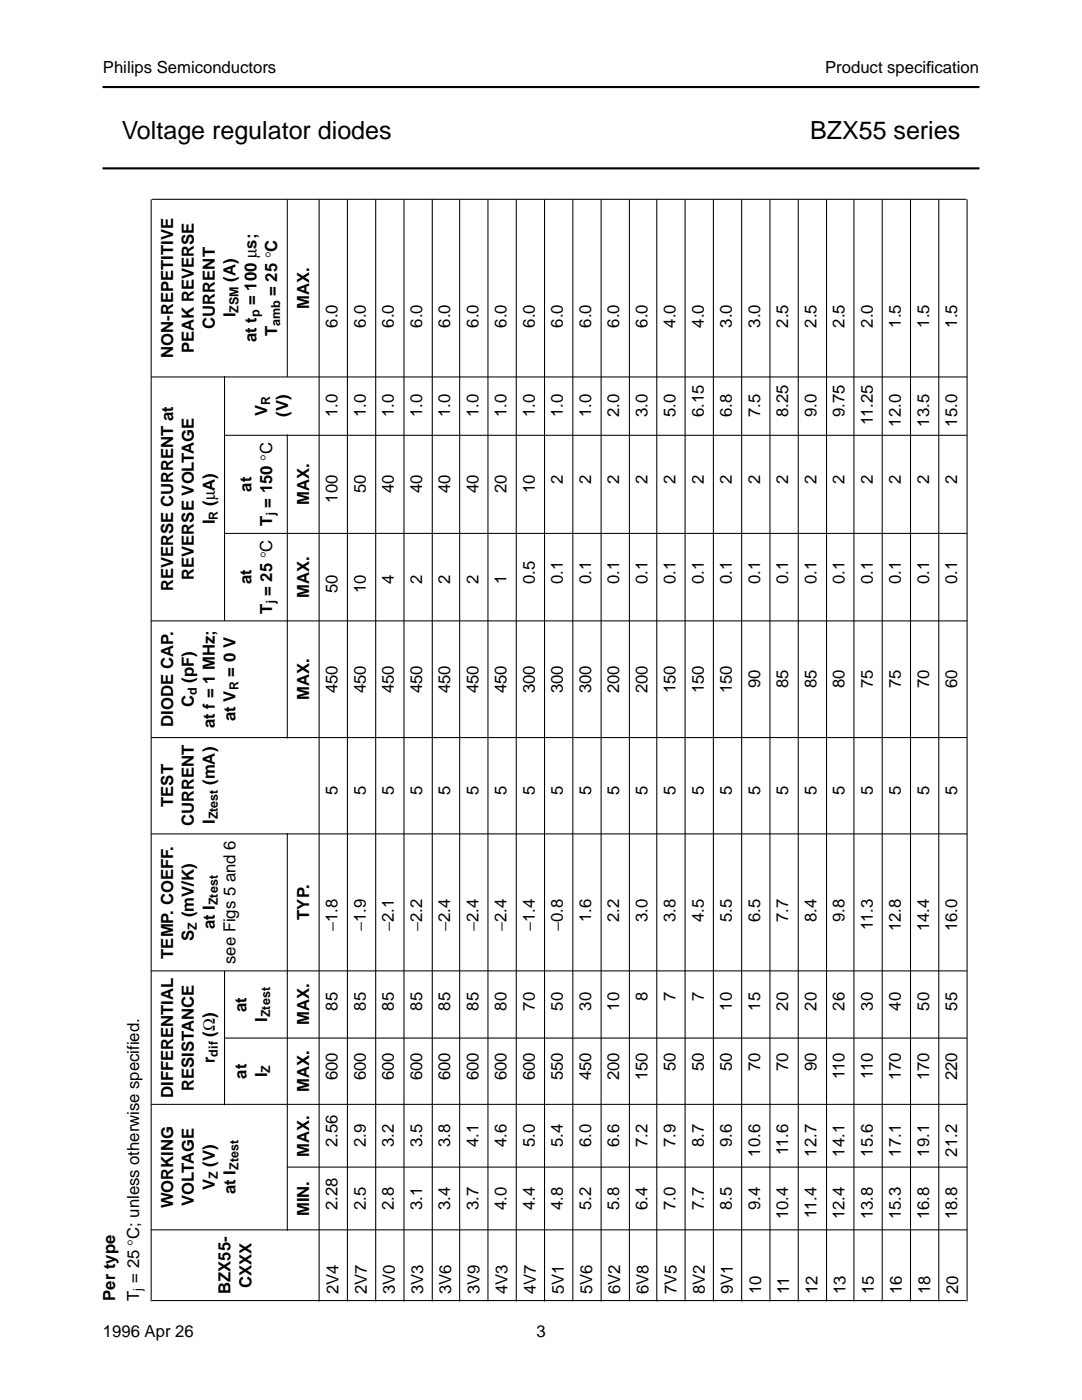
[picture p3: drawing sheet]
<svg xmlns="http://www.w3.org/2000/svg" width="216mm" height="279mm" viewBox="0 0 216 279" stroke-linecap="round" stroke-linejoin="round" font-family="sans-serif">
<defs><g id="words">
<g font-size="5">
<text x="24.3" y="27.8">Voltage regulator diodes</text>
<text x="161.6" y="27.8">BZX55 series</text>
</g>
<g font-size="3.3">
<text x="20.5" y="14.5">Philips Semiconductors</text>
<text x="164.6" y="14.5">Product specif</text>
<text x="184.8" y="14.5">ication</text>
<text x="47" y="56.2" transform="rotate(-90 47 56.2)">(A)</text>
<text x="55.3" y="59.1" transform="rotate(-90 55.3 59.1)">= 25 °C</text>
<text x="42.8" y="65.6" transform="rotate(-90 42.8 65.6)">CURRENT</text>
<text x="47" y="63.4" transform="rotate(-90 47 63.4)">I</text>
<text x="51.2" y="60.9" transform="rotate(-90 51.2 60.9)">= 100 µs;</text>
<text x="61.7" y="61.6" transform="rotate(-90 61.7 61.6)">MAX.</text>
<text x="67.4" y="65.4" transform="rotate(-90 67.4 65.4)">6.0</text>
<text x="73" y="65.4" transform="rotate(-90 73 65.4)">6.0</text>
<text x="78.6" y="65.4" transform="rotate(-90 78.6 65.4)">6.0</text>
<text x="84.2" y="65.4" transform="rotate(-90 84.2 65.4)">6.0</text>
<text x="89.8" y="65.4" transform="rotate(-90 89.8 65.4)">6.0</text>
<text x="95.5" y="65.4" transform="rotate(-90 95.5 65.4)">6.0</text>
<text x="101.1" y="65.4" transform="rotate(-90 101.1 65.4)">6.0</text>
<text x="106.7" y="65.4" transform="rotate(-90 106.7 65.4)">6.0</text>
<text x="112.3" y="65.4" transform="rotate(-90 112.3 65.4)">6.0</text>
<text x="117.9" y="65.4" transform="rotate(-90 117.9 65.4)">6.0</text>
<text x="123.6" y="65.4" transform="rotate(-90 123.6 65.4)">6.0</text>
<text x="129.2" y="65.4" transform="rotate(-90 129.2 65.4)">6.0</text>
<text x="134.8" y="65.4" transform="rotate(-90 134.8 65.4)">4.0</text>
<text x="140.4" y="65.4" transform="rotate(-90 140.4 65.4)">4.0</text>
<text x="146" y="65.4" transform="rotate(-90 146 65.4)">3.0</text>
<text x="151.7" y="65.4" transform="rotate(-90 151.7 65.4)">3.0</text>
<text x="157.3" y="65.4" transform="rotate(-90 157.3 65.4)">2.5</text>
<text x="162.9" y="65.4" transform="rotate(-90 162.9 65.4)">2.5</text>
<text x="168.5" y="65.4" transform="rotate(-90 168.5 65.4)">2.5</text>
<text x="174.1" y="65.4" transform="rotate(-90 174.1 65.4)">2.0</text>
<text x="179.8" y="65.4" transform="rotate(-90 179.8 65.4)">1.5</text>
<text x="185.4" y="65.4" transform="rotate(-90 185.4 65.4)">1.5</text>
<text x="191" y="65.4" transform="rotate(-90 191 65.4)">1.5</text>
<text x="34.5" y="71.5" transform="rotate(-90 34.5 71.5)">NON-REPETITIVE</text>
<text x="38.7" y="70.5" transform="rotate(-90 38.7 70.5)">PEAK REVERSE</text>
<text x="51.2" y="68.3" transform="rotate(-90 51.2 68.3)">at t</text>
<text x="55.3" y="67.1" transform="rotate(-90 55.3 67.1)">T</text>
<text x="53.3" y="83" transform="rotate(-90 53.3 83)">V</text>
<text x="57.5" y="83.2" transform="rotate(-90 57.5 83.2)">(V)</text>
<text x="67.4" y="83.3" transform="rotate(-90 67.4 83.3)">1.0</text>
<text x="73" y="83.3" transform="rotate(-90 73 83.3)">1.0</text>
<text x="78.6" y="83.3" transform="rotate(-90 78.6 83.3)">1.0</text>
<text x="84.2" y="83.3" transform="rotate(-90 84.2 83.3)">1.0</text>
<text x="89.8" y="83.3" transform="rotate(-90 89.8 83.3)">1.0</text>
<text x="95.5" y="83.3" transform="rotate(-90 95.5 83.3)">1.0</text>
<text x="101.1" y="83.3" transform="rotate(-90 101.1 83.3)">1.0</text>
<text x="106.7" y="83.3" transform="rotate(-90 106.7 83.3)">1.0</text>
<text x="112.3" y="83.3" transform="rotate(-90 112.3 83.3)">1.0</text>
<text x="117.9" y="83.3" transform="rotate(-90 117.9 83.3)">1.0</text>
<text x="123.6" y="83.3" transform="rotate(-90 123.6 83.3)">2.0</text>
<text x="129.2" y="83.3" transform="rotate(-90 129.2 83.3)">3.0</text>
<text x="134.8" y="83.3" transform="rotate(-90 134.8 83.3)">5.0</text>
<text x="140.4" y="83.3" transform="rotate(-90 140.4 83.3)">6.15</text>
<text x="146" y="83.3" transform="rotate(-90 146 83.3)">6.8</text>
<text x="151.7" y="83.3" transform="rotate(-90 151.7 83.3)">7.5</text>
<text x="157.3" y="83.3" transform="rotate(-90 157.3 83.3)">8.25</text>
<text x="162.9" y="83.3" transform="rotate(-90 162.9 83.3)">9.0</text>
<text x="168.5" y="83.3" transform="rotate(-90 168.5 83.3)">9.75</text>
<text x="174.1" y="84.9" transform="rotate(-90 174.1 84.9)">11.25</text>
<text x="179.8" y="85.1" transform="rotate(-90 179.8 85.1)">12.0</text>
<text x="185.4" y="85.1" transform="rotate(-90 185.4 85.1)">13.5</text>
<text x="191" y="85.1" transform="rotate(-90 191 85.1)">15.0</text>
<text x="42.8" y="101" transform="rotate(-90 42.8 101)">(µA)</text>
<text x="50.2" y="98.1" transform="rotate(-90 50.2 98.1)">at</text>
<text x="61.7" y="100.8" transform="rotate(-90 61.7 100.8)">MAX.</text>
<text x="67.4" y="100.3" transform="rotate(-90 67.4 100.3)">100</text>
<text x="73" y="98.4" transform="rotate(-90 73 98.4)">50</text>
<text x="78.6" y="98.4" transform="rotate(-90 78.6 98.4)">40</text>
<text x="84.2" y="98.4" transform="rotate(-90 84.2 98.4)">40</text>
<text x="89.8" y="98.4" transform="rotate(-90 89.8 98.4)">40</text>
<text x="95.5" y="98.4" transform="rotate(-90 95.5 98.4)">40</text>
<text x="101.1" y="98.4" transform="rotate(-90 101.1 98.4)">20</text>
<text x="106.7" y="98.4" transform="rotate(-90 106.7 98.4)">10</text>
<text x="112.3" y="96.6" transform="rotate(-90 112.3 96.6)">2</text>
<text x="117.9" y="96.6" transform="rotate(-90 117.9 96.6)">2</text>
<text x="123.6" y="96.6" transform="rotate(-90 123.6 96.6)">2</text>
<text x="129.2" y="96.6" transform="rotate(-90 129.2 96.6)">2</text>
<text x="134.8" y="96.6" transform="rotate(-90 134.8 96.6)">2</text>
<text x="140.4" y="96.6" transform="rotate(-90 140.4 96.6)">2</text>
<text x="146" y="96.6" transform="rotate(-90 146 96.6)">2</text>
<text x="151.7" y="96.6" transform="rotate(-90 151.7 96.6)">2</text>
<text x="157.3" y="96.6" transform="rotate(-90 157.3 96.6)">2</text>
<text x="162.9" y="96.6" transform="rotate(-90 162.9 96.6)">2</text>
<text x="168.5" y="96.6" transform="rotate(-90 168.5 96.6)">2</text>
<text x="174.1" y="96.6" transform="rotate(-90 174.1 96.6)">2</text>
<text x="179.8" y="96.6" transform="rotate(-90 179.8 96.6)">2</text>
<text x="185.4" y="96.6" transform="rotate(-90 185.4 96.6)">2</text>
<text x="191" y="96.6" transform="rotate(-90 191 96.6)">2</text>
<text x="42.8" y="104.6" transform="rotate(-90 42.8 104.6)">I</text>
<text x="54.3" y="105" transform="rotate(-90 54.3 105)">T = 150 °C</text>
<text x="34.5" y="118" transform="rotate(-90 34.5 118)">REVERSE CURRENT at</text>
<text x="38.7" y="115.8" transform="rotate(-90 38.7 115.8)">REVERSE VOLTAGE</text>
<text x="50.2" y="116.6" transform="rotate(-90 50.2 116.6)">at</text>
<text x="61.7" y="119.3" transform="rotate(-90 61.7 119.3)">MAX.</text>
<text x="67.4" y="118.4" transform="rotate(-90 67.4 118.4)">50</text>
<text x="73" y="118.4" transform="rotate(-90 73 118.4)">10</text>
<text x="78.6" y="116.6" transform="rotate(-90 78.6 116.6)">4</text>
<text x="84.2" y="116.6" transform="rotate(-90 84.2 116.6)">2</text>
<text x="89.8" y="116.6" transform="rotate(-90 89.8 116.6)">2</text>
<text x="95.5" y="116.6" transform="rotate(-90 95.5 116.6)">2</text>
<text x="101.1" y="116.6" transform="rotate(-90 101.1 116.6)">1</text>
<text x="106.7" y="116.6" transform="rotate(-90 106.7 116.6)">0.5</text>
<text x="112.3" y="116.6" transform="rotate(-90 112.3 116.6)">0.1</text>
<text x="117.9" y="116.6" transform="rotate(-90 117.9 116.6)">0.1</text>
<text x="123.6" y="116.6" transform="rotate(-90 123.6 116.6)">0.1</text>
<text x="129.2" y="116.6" transform="rotate(-90 129.2 116.6)">0.1</text>
<text x="134.8" y="116.6" transform="rotate(-90 134.8 116.6)">0.1</text>
<text x="140.4" y="116.6" transform="rotate(-90 140.4 116.6)">0.1</text>
<text x="146" y="116.6" transform="rotate(-90 146 116.6)">0.1</text>
<text x="151.7" y="116.6" transform="rotate(-90 151.7 116.6)">0.1</text>
<text x="157.3" y="116.6" transform="rotate(-90 157.3 116.6)">0.1</text>
<text x="162.9" y="116.6" transform="rotate(-90 162.9 116.6)">0.1</text>
<text x="168.5" y="116.6" transform="rotate(-90 168.5 116.6)">0.1</text>
<text x="174.1" y="116.6" transform="rotate(-90 174.1 116.6)">0.1</text>
<text x="179.8" y="116.6" transform="rotate(-90 179.8 116.6)">0.1</text>
<text x="185.4" y="116.6" transform="rotate(-90 185.4 116.6)">0.1</text>
<text x="191" y="116.6" transform="rotate(-90 191 116.6)">0.1</text>
<text x="54.3" y="122.6" transform="rotate(-90 54.3 122.6)">T = 25 °C</text>
<text x="38.7" y="136.3" transform="rotate(-90 38.7 136.3)">(pF)</text>
<text x="47" y="135.1" transform="rotate(-90 47 135.1)">= 0 V</text>
<text x="151.7" y="137.4" transform="rotate(-90 151.7 137.4)">90</text>
<text x="157.3" y="137.4" transform="rotate(-90 157.3 137.4)">85</text>
<text x="162.9" y="137.4" transform="rotate(-90 162.9 137.4)">85</text>
<text x="168.5" y="137.4" transform="rotate(-90 168.5 137.4)">80</text>
<text x="174.1" y="137.4" transform="rotate(-90 174.1 137.4)">75</text>
<text x="179.8" y="137.4" transform="rotate(-90 179.8 137.4)">75</text>
<text x="185.4" y="137.4" transform="rotate(-90 185.4 137.4)">70</text>
<text x="191" y="137.4" transform="rotate(-90 191 137.4)">60</text>
<text x="38.7" y="141.1" transform="rotate(-90 38.7 141.1)">C</text>
<text x="47" y="143.9" transform="rotate(-90 47 143.9)">at V</text>
<text x="61.7" y="139.7" transform="rotate(-90 61.7 139.7)">MAX.</text>
<text x="67.4" y="138.3" transform="rotate(-90 67.4 138.3)">450</text>
<text x="73" y="138.3" transform="rotate(-90 73 138.3)">450</text>
<text x="78.6" y="138.3" transform="rotate(-90 78.6 138.3)">450</text>
<text x="84.2" y="138.3" transform="rotate(-90 84.2 138.3)">450</text>
<text x="89.8" y="138.3" transform="rotate(-90 89.8 138.3)">450</text>
<text x="95.5" y="138.3" transform="rotate(-90 95.5 138.3)">450</text>
<text x="101.1" y="138.3" transform="rotate(-90 101.1 138.3)">450</text>
<text x="106.7" y="138.3" transform="rotate(-90 106.7 138.3)">300</text>
<text x="112.3" y="138.3" transform="rotate(-90 112.3 138.3)">300</text>
<text x="117.9" y="138.3" transform="rotate(-90 117.9 138.3)">300</text>
<text x="123.6" y="138.3" transform="rotate(-90 123.6 138.3)">200</text>
<text x="129.2" y="138.3" transform="rotate(-90 129.2 138.3)">200</text>
<text x="134.8" y="138.3" transform="rotate(-90 134.8 138.3)">150</text>
<text x="140.4" y="138.3" transform="rotate(-90 140.4 138.3)">150</text>
<text x="146" y="138.3" transform="rotate(-90 146 138.3)">150</text>
<text x="34.5" y="145" transform="rotate(-90 34.5 145)">DIODE CAP.</text>
<text x="42.8" y="145.3" transform="rotate(-90 42.8 145.3)">at f = 1 MHz;</text>
<text x="34.5" y="161" transform="rotate(-90 34.5 161)">TEST</text>
<text x="42.8" y="156.7" transform="rotate(-90 42.8 156.7)">(mA)</text>
<text x="67.4" y="158.6" transform="rotate(-90 67.4 158.6)">5</text>
<text x="73" y="158.6" transform="rotate(-90 73 158.6)">5</text>
<text x="78.6" y="158.6" transform="rotate(-90 78.6 158.6)">5</text>
<text x="84.2" y="158.6" transform="rotate(-90 84.2 158.6)">5</text>
<text x="89.8" y="158.6" transform="rotate(-90 89.8 158.6)">5</text>
<text x="95.5" y="158.6" transform="rotate(-90 95.5 158.6)">5</text>
<text x="101.1" y="158.6" transform="rotate(-90 101.1 158.6)">5</text>
<text x="106.7" y="158.6" transform="rotate(-90 106.7 158.6)">5</text>
<text x="112.3" y="158.6" transform="rotate(-90 112.3 158.6)">5</text>
<text x="117.9" y="158.6" transform="rotate(-90 117.9 158.6)">5</text>
<text x="123.6" y="158.6" transform="rotate(-90 123.6 158.6)">5</text>
<text x="129.2" y="158.6" transform="rotate(-90 129.2 158.6)">5</text>
<text x="134.8" y="158.6" transform="rotate(-90 134.8 158.6)">5</text>
<text x="140.4" y="158.6" transform="rotate(-90 140.4 158.6)">5</text>
<text x="146" y="158.6" transform="rotate(-90 146 158.6)">5</text>
<text x="151.7" y="158.6" transform="rotate(-90 151.7 158.6)">5</text>
<text x="157.3" y="158.6" transform="rotate(-90 157.3 158.6)">5</text>
<text x="162.9" y="158.6" transform="rotate(-90 162.9 158.6)">5</text>
<text x="168.5" y="158.6" transform="rotate(-90 168.5 158.6)">5</text>
<text x="174.1" y="158.6" transform="rotate(-90 174.1 158.6)">5</text>
<text x="179.8" y="158.6" transform="rotate(-90 179.8 158.6)">5</text>
<text x="185.4" y="158.6" transform="rotate(-90 185.4 158.6)">5</text>
<text x="191" y="158.6" transform="rotate(-90 191 158.6)">5</text>
<text x="38.7" y="164.9" transform="rotate(-90 38.7 164.9)">CURRENT</text>
<text x="42.8" y="164.5" transform="rotate(-90 42.8 164.5)">I</text>
<text x="38.7" y="183.1" transform="rotate(-90 38.7 183.1)">(mV/K)</text>
<text x="42.8" y="185.5" transform="rotate(-90 42.8 185.5)">at I</text>
<text x="61.7" y="183.6" transform="rotate(-90 61.7 183.6)">TYP.</text>
<text x="67.4" y="185.8" transform="rotate(-90 67.4 185.8)">−1.8</text>
<text x="73" y="185.8" transform="rotate(-90 73 185.8)">−1.9</text>
<text x="78.6" y="185.8" transform="rotate(-90 78.6 185.8)">−2.1</text>
<text x="84.2" y="185.8" transform="rotate(-90 84.2 185.8)">−2.2</text>
<text x="89.8" y="185.8" transform="rotate(-90 89.8 185.8)">−2.4</text>
<text x="95.5" y="185.8" transform="rotate(-90 95.5 185.8)">−2.4</text>
<text x="101.1" y="185.8" transform="rotate(-90 101.1 185.8)">−2.4</text>
<text x="106.7" y="185.8" transform="rotate(-90 106.7 185.8)">−1.4</text>
<text x="112.3" y="185.8" transform="rotate(-90 112.3 185.8)">−0.8</text>
<text x="117.9" y="184" transform="rotate(-90 117.9 184)">1.6</text>
<text x="123.6" y="184" transform="rotate(-90 123.6 184)">2.2</text>
<text x="129.2" y="184" transform="rotate(-90 129.2 184)">3.0</text>
<text x="134.8" y="184" transform="rotate(-90 134.8 184)">3.8</text>
<text x="140.4" y="184" transform="rotate(-90 140.4 184)">4.5</text>
<text x="146" y="184" transform="rotate(-90 146 184)">5.5</text>
<text x="151.7" y="184" transform="rotate(-90 151.7 184)">6.5</text>
<text x="157.3" y="184" transform="rotate(-90 157.3 184)">7.7</text>
<text x="162.9" y="184" transform="rotate(-90 162.9 184)">8.4</text>
<text x="168.5" y="184" transform="rotate(-90 168.5 184)">9.8</text>
<text x="174.1" y="185.6" transform="rotate(-90 174.1 185.6)">11.3</text>
<text x="179.8" y="185.9" transform="rotate(-90 179.8 185.9)">12.8</text>
<text x="185.4" y="185.9" transform="rotate(-90 185.4 185.9)">14.4</text>
<text x="191" y="185.9" transform="rotate(-90 191 185.9)">16.0</text>
<text x="34.5" y="191.3" transform="rotate(-90 34.5 191.3)">TEMP. COEFF.</text>
<text x="38.7" y="187.8" transform="rotate(-90 38.7 187.8)">S</text>
<text x="47" y="192.4" transform="rotate(-90 47 192.4)">see Figs 5 and 6</text>
<text x="49.2" y="202" transform="rotate(-90 49.2 202)">at</text>
<text x="53.3" y="203.9" transform="rotate(-90 53.3 203.9)">I</text>
<text x="67.4" y="201.7" transform="rotate(-90 67.4 201.7)">85</text>
<text x="73" y="201.7" transform="rotate(-90 73 201.7)">85</text>
<text x="78.6" y="201.7" transform="rotate(-90 78.6 201.7)">85</text>
<text x="84.2" y="201.7" transform="rotate(-90 84.2 201.7)">85</text>
<text x="89.8" y="201.7" transform="rotate(-90 89.8 201.7)">85</text>
<text x="95.5" y="201.7" transform="rotate(-90 95.5 201.7)">85</text>
<text x="101.1" y="201.7" transform="rotate(-90 101.1 201.7)">80</text>
<text x="106.7" y="201.7" transform="rotate(-90 106.7 201.7)">70</text>
<text x="112.3" y="201.7" transform="rotate(-90 112.3 201.7)">50</text>
<text x="117.9" y="201.7" transform="rotate(-90 117.9 201.7)">30</text>
<text x="123.6" y="201.7" transform="rotate(-90 123.6 201.7)">10</text>
<text x="129.2" y="199.8" transform="rotate(-90 129.2 199.8)">8</text>
<text x="134.8" y="199.8" transform="rotate(-90 134.8 199.8)">7</text>
<text x="140.4" y="199.8" transform="rotate(-90 140.4 199.8)">7</text>
<text x="146" y="201.7" transform="rotate(-90 146 201.7)">10</text>
<text x="151.7" y="201.7" transform="rotate(-90 151.7 201.7)">15</text>
<text x="157.3" y="201.7" transform="rotate(-90 157.3 201.7)">20</text>
<text x="162.9" y="201.7" transform="rotate(-90 162.9 201.7)">20</text>
<text x="168.5" y="201.7" transform="rotate(-90 168.5 201.7)">26</text>
<text x="174.1" y="201.7" transform="rotate(-90 174.1 201.7)">30</text>
<text x="179.8" y="201.7" transform="rotate(-90 179.8 201.7)">40</text>
<text x="185.4" y="201.7" transform="rotate(-90 185.4 201.7)">50</text>
<text x="191" y="201.7" transform="rotate(-90 191 201.7)">55</text>
<text x="42.8" y="206.9" transform="rotate(-90 42.8 206.9)">(Ω)</text>
<text x="61.7" y="204.6" transform="rotate(-90 61.7 204.6)">MAX.</text>
<text x="42.8" y="212.2" transform="rotate(-90 42.8 212.2)">r</text>
<text x="49.2" y="215.3" transform="rotate(-90 49.2 215.3)">at</text>
<text x="53.3" y="215" transform="rotate(-90 53.3 215)">I</text>
<text x="67.4" y="215.6" transform="rotate(-90 67.4 215.6)">600</text>
<text x="73" y="215.6" transform="rotate(-90 73 215.6)">600</text>
<text x="78.6" y="215.6" transform="rotate(-90 78.6 215.6)">600</text>
<text x="84.2" y="215.6" transform="rotate(-90 84.2 215.6)">600</text>
<text x="89.8" y="215.6" transform="rotate(-90 89.8 215.6)">600</text>
<text x="95.5" y="215.6" transform="rotate(-90 95.5 215.6)">600</text>
<text x="101.1" y="215.6" transform="rotate(-90 101.1 215.6)">600</text>
<text x="106.7" y="215.6" transform="rotate(-90 106.7 215.6)">600</text>
<text x="112.3" y="215.6" transform="rotate(-90 112.3 215.6)">550</text>
<text x="117.9" y="215.6" transform="rotate(-90 117.9 215.6)">450</text>
<text x="123.6" y="215.6" transform="rotate(-90 123.6 215.6)">200</text>
<text x="129.2" y="215.6" transform="rotate(-90 129.2 215.6)">150</text>
<text x="134.8" y="213.8" transform="rotate(-90 134.8 213.8)">50</text>
<text x="140.4" y="213.8" transform="rotate(-90 140.4 213.8)">50</text>
<text x="146" y="213.8" transform="rotate(-90 146 213.8)">50</text>
<text x="151.7" y="213.8" transform="rotate(-90 151.7 213.8)">70</text>
<text x="157.3" y="213.8" transform="rotate(-90 157.3 213.8)">70</text>
<text x="162.9" y="213.8" transform="rotate(-90 162.9 213.8)">90</text>
<text x="168.5" y="215.4" transform="rotate(-90 168.5 215.4)">110</text>
<text x="174.1" y="215.4" transform="rotate(-90 174.1 215.4)">110</text>
<text x="179.8" y="215.6" transform="rotate(-90 179.8 215.6)">170</text>
<text x="185.4" y="215.6" transform="rotate(-90 185.4 215.6)">170</text>
<text x="191" y="215.6" transform="rotate(-90 191 215.6)">220</text>
<text x="34.5" y="219.2" transform="rotate(-90 34.5 219.2)">DIFFERENTIAL</text>
<text x="38.7" y="217.7" transform="rotate(-90 38.7 217.7)">RESISTANCE</text>
<text x="61.7" y="218" transform="rotate(-90 61.7 218)">MAX.</text>
<text x="42.8" y="232.8" transform="rotate(-90 42.8 232.8)">(V)</text>
<text x="61.7" y="230.9" transform="rotate(-90 61.7 230.9)">MAX.</text>
<text x="67.4" y="229" transform="rotate(-90 67.4 229)">2.56</text>
<text x="73" y="229" transform="rotate(-90 73 229)">2.9</text>
<text x="78.6" y="229" transform="rotate(-90 78.6 229)">3.2</text>
<text x="84.2" y="229" transform="rotate(-90 84.2 229)">3.5</text>
<text x="89.8" y="229" transform="rotate(-90 89.8 229)">3.8</text>
<text x="95.5" y="229" transform="rotate(-90 95.5 229)">4.1</text>
<text x="101.1" y="229" transform="rotate(-90 101.1 229)">4.6</text>
<text x="106.7" y="229" transform="rotate(-90 106.7 229)">5.0</text>
<text x="112.3" y="229" transform="rotate(-90 112.3 229)">5.4</text>
<text x="117.9" y="229" transform="rotate(-90 117.9 229)">6.0</text>
<text x="123.6" y="229" transform="rotate(-90 123.6 229)">6.6</text>
<text x="129.2" y="229" transform="rotate(-90 129.2 229)">7.2</text>
<text x="134.8" y="229" transform="rotate(-90 134.8 229)">7.9</text>
<text x="140.4" y="229" transform="rotate(-90 140.4 229)">8.7</text>
<text x="146" y="229" transform="rotate(-90 146 229)">9.6</text>
<text x="151.7" y="230.8" transform="rotate(-90 151.7 230.8)">10.6</text>
<text x="157.3" y="230.6" transform="rotate(-90 157.3 230.6)">11.6</text>
<text x="162.9" y="230.8" transform="rotate(-90 162.9 230.8)">12.7</text>
<text x="168.5" y="230.8" transform="rotate(-90 168.5 230.8)">14.1</text>
<text x="174.1" y="230.8" transform="rotate(-90 174.1 230.8)">15.6</text>
<text x="179.8" y="230.8" transform="rotate(-90 179.8 230.8)">17.1</text>
<text x="185.4" y="230.8" transform="rotate(-90 185.4 230.8)">19.1</text>
<text x="191" y="230.8" transform="rotate(-90 191 230.8)">21.2</text>
<text x="42.8" y="237.5" transform="rotate(-90 42.8 237.5)">V</text>
<text x="47" y="238.3" transform="rotate(-90 47 238.3)">at I</text>
<text x="34.5" y="241.2" transform="rotate(-90 34.5 241.2)">WORKING</text>
<text x="38.7" y="240.7" transform="rotate(-90 38.7 240.7)">VOLTAGE</text>
<text x="61.7" y="242.7" transform="rotate(-90 61.7 242.7)">MIN.</text>
<text x="67.4" y="241.5" transform="rotate(-90 67.4 241.5)">2.28</text>
<text x="73" y="241.5" transform="rotate(-90 73 241.5)">2.5</text>
<text x="78.6" y="241.5" transform="rotate(-90 78.6 241.5)">2.8</text>
<text x="84.2" y="241.5" transform="rotate(-90 84.2 241.5)">3.1</text>
<text x="89.8" y="241.5" transform="rotate(-90 89.8 241.5)">3.4</text>
<text x="95.5" y="241.5" transform="rotate(-90 95.5 241.5)">3.7</text>
<text x="101.1" y="241.5" transform="rotate(-90 101.1 241.5)">4.0</text>
<text x="106.7" y="241.5" transform="rotate(-90 106.7 241.5)">4.4</text>
<text x="112.3" y="241.5" transform="rotate(-90 112.3 241.5)">4.8</text>
<text x="117.9" y="241.5" transform="rotate(-90 117.9 241.5)">5.2</text>
<text x="123.6" y="241.5" transform="rotate(-90 123.6 241.5)">5.8</text>
<text x="129.2" y="241.5" transform="rotate(-90 129.2 241.5)">6.4</text>
<text x="134.8" y="241.5" transform="rotate(-90 134.8 241.5)">7.0</text>
<text x="140.4" y="241.5" transform="rotate(-90 140.4 241.5)">7.7</text>
<text x="146" y="241.5" transform="rotate(-90 146 241.5)">8.5</text>
<text x="151.7" y="241.5" transform="rotate(-90 151.7 241.5)">9.4</text>
<text x="157.3" y="243.3" transform="rotate(-90 157.3 243.3)">10.4</text>
<text x="162.9" y="243.1" transform="rotate(-90 162.9 243.1)">11.4</text>
<text x="168.5" y="243.3" transform="rotate(-90 168.5 243.3)">12.4</text>
<text x="174.1" y="243.3" transform="rotate(-90 174.1 243.3)">13.8</text>
<text x="179.8" y="243.3" transform="rotate(-90 179.8 243.3)">15.3</text>
<text x="185.4" y="243.3" transform="rotate(-90 185.4 243.3)">16.8</text>
<text x="191" y="243.3" transform="rotate(-90 191 243.3)">18.8</text>
<text x="50.2" y="257" transform="rotate(-90 50.2 257)">CXXX</text>
<text x="23" y="259.6" transform="rotate(-90 23 259.6)">Per type</text>
<text x="27.7" y="259.6" transform="rotate(-90 27.7 259.6)">T = 25 °C; unless otherwise specified.</text>
<text x="46" y="258.2" transform="rotate(-90 46 258.2)">BZX55-</text>
<text x="67.6" y="258.3" transform="rotate(-90 67.6 258.3)">2V4</text>
<text x="73.2" y="258.3" transform="rotate(-90 73.2 258.3)">2V7</text>
<text x="78.8" y="258.3" transform="rotate(-90 78.8 258.3)">3V0</text>
<text x="84.4" y="258.3" transform="rotate(-90 84.4 258.3)">3V3</text>
<text x="90.1" y="258.3" transform="rotate(-90 90.1 258.3)">3V6</text>
<text x="95.7" y="258.3" transform="rotate(-90 95.7 258.3)">3V9</text>
<text x="101.3" y="258.3" transform="rotate(-90 101.3 258.3)">4V3</text>
<text x="106.9" y="258.3" transform="rotate(-90 106.9 258.3)">4V7</text>
<text x="112.5" y="258.3" transform="rotate(-90 112.5 258.3)">5V1</text>
<text x="118.2" y="258.3" transform="rotate(-90 118.2 258.3)">5V6</text>
<text x="123.8" y="258.3" transform="rotate(-90 123.8 258.3)">6V2</text>
<text x="129.4" y="258.3" transform="rotate(-90 129.4 258.3)">6V8</text>
<text x="135" y="258.3" transform="rotate(-90 135 258.3)">7V5</text>
<text x="140.6" y="258.3" transform="rotate(-90 140.6 258.3)">8V2</text>
<text x="146.2" y="258.3" transform="rotate(-90 146.2 258.3)">9V1</text>
<text x="151.9" y="258.3" transform="rotate(-90 151.9 258.3)">10</text>
<text x="157.5" y="258.3" transform="rotate(-90 157.5 258.3)">11</text>
<text x="163.1" y="258.3" transform="rotate(-90 163.1 258.3)">12</text>
<text x="168.7" y="258.3" transform="rotate(-90 168.7 258.3)">13</text>
<text x="174.3" y="258.3" transform="rotate(-90 174.3 258.3)">15</text>
<text x="180" y="258.3" transform="rotate(-90 180 258.3)">16</text>
<text x="185.6" y="258.3" transform="rotate(-90 185.6 258.3)">18</text>
<text x="191.2" y="258.3" transform="rotate(-90 191.2 258.3)">20</text>
<text x="20.5" y="266.8">1996 Apr 26</text>
<text x="107" y="266.8">3</text>
</g>
<g font-size="2.5">
<text x="47.6" y="62.4" transform="rotate(-90 47.6 62.4)">ZSM</text>
<text x="51.8" y="63.3" transform="rotate(-90 51.8 63.3)">p</text>
<text x="55.9" y="65.1" transform="rotate(-90 55.9 65.1)">amb</text>
<text x="53.9" y="80.8" transform="rotate(-90 53.9 80.8)">R</text>
<text x="43.4" y="103.7" transform="rotate(-90 43.4 103.7)">R</text>
<text x="54.9" y="103" transform="rotate(-90 54.9 103)">j</text>
<text x="54.9" y="120.5" transform="rotate(-90 54.9 120.5)">j</text>
<text x="47.6" y="137.8" transform="rotate(-90 47.6 137.8)">R</text>
<text x="39.3" y="138.7" transform="rotate(-90 39.3 138.7)">d</text>
<text x="43.4" y="163.5" transform="rotate(-90 43.4 163.5)">Ztest</text>
<text x="39.3" y="185.6" transform="rotate(-90 39.3 185.6)">Z</text>
<text x="43.4" y="180.7" transform="rotate(-90 43.4 180.7)">Ztest</text>
<text x="53.9" y="203" transform="rotate(-90 53.9 203)">Ztest</text>
<text x="43.4" y="210.9" transform="rotate(-90 43.4 210.9)">dif</text>
<text x="53.9" y="214.1" transform="rotate(-90 53.9 214.1)">Z</text>
<text x="47.6" y="233.5" transform="rotate(-90 47.6 233.5)">Ztest</text>
<text x="43.4" y="235.3" transform="rotate(-90 43.4 235.3)">Z</text>
<text x="28.3" y="257.6" transform="rotate(-90 28.3 257.6)">j</text>
</g>
</g></defs>
<path d="M20.5 17.4h174.9M20.5 33.6h174.9" fill="none" stroke="#000" stroke-width=".42"/>
<g fill="#000" stroke="#000" stroke-width=".21">
<path d="M30.2 39.8v219.9zM57.3 39.8v35.4zM63.7 39.8v219.9zM69.3 39.8v219.9zM75 39.8v219.9zM80.6 39.8v219.9zM86.3 39.8v219.9zM91.7 39.8v219.9zM97.4 39.8v219.9zM103 39.8v219.9zM108.7 39.8v219.9zM114.3 39.8v219.9z"/>
<path d="M119.9 39.8v219.9zM125.6 39.8v219.9zM131.1 39.8v219.9zM136.7 39.8v219.9zM142.3 39.8v219.9zM148 39.8v219.9zM153.6 39.8v219.9zM159.3 39.8v219.9zM164.9 39.8v219.9zM170.4 39.8v219.9zM176 39.8v219.9zM181.7 39.8v219.9z"/>
<path d="M187.3 39.8v219.9zM30.3 39.8h162.5zM193 39.8v219.9zM44.8 75.1v48.8zM30.2 75.2h162.8zM57.3 86.7v60.7zM44.8 86.9h148.2zM44.8 106.5h148.2zM30.2 123.9h162.8zM30.2 147.2h162.8zM57.3 166.2v79.4zM30.2 166.4h162.8z"/>
<path d="M44.8 193.8v26.8zM30.2 193.8h162.8zM44.8 207.2h148.2zM57.3 232.9h135.7zM30.2 220.4h162.8zM30.3 259.6h162.5zM30.2 245.4h162.8z"/>
</g>
<use href="#words"/>
</svg>
